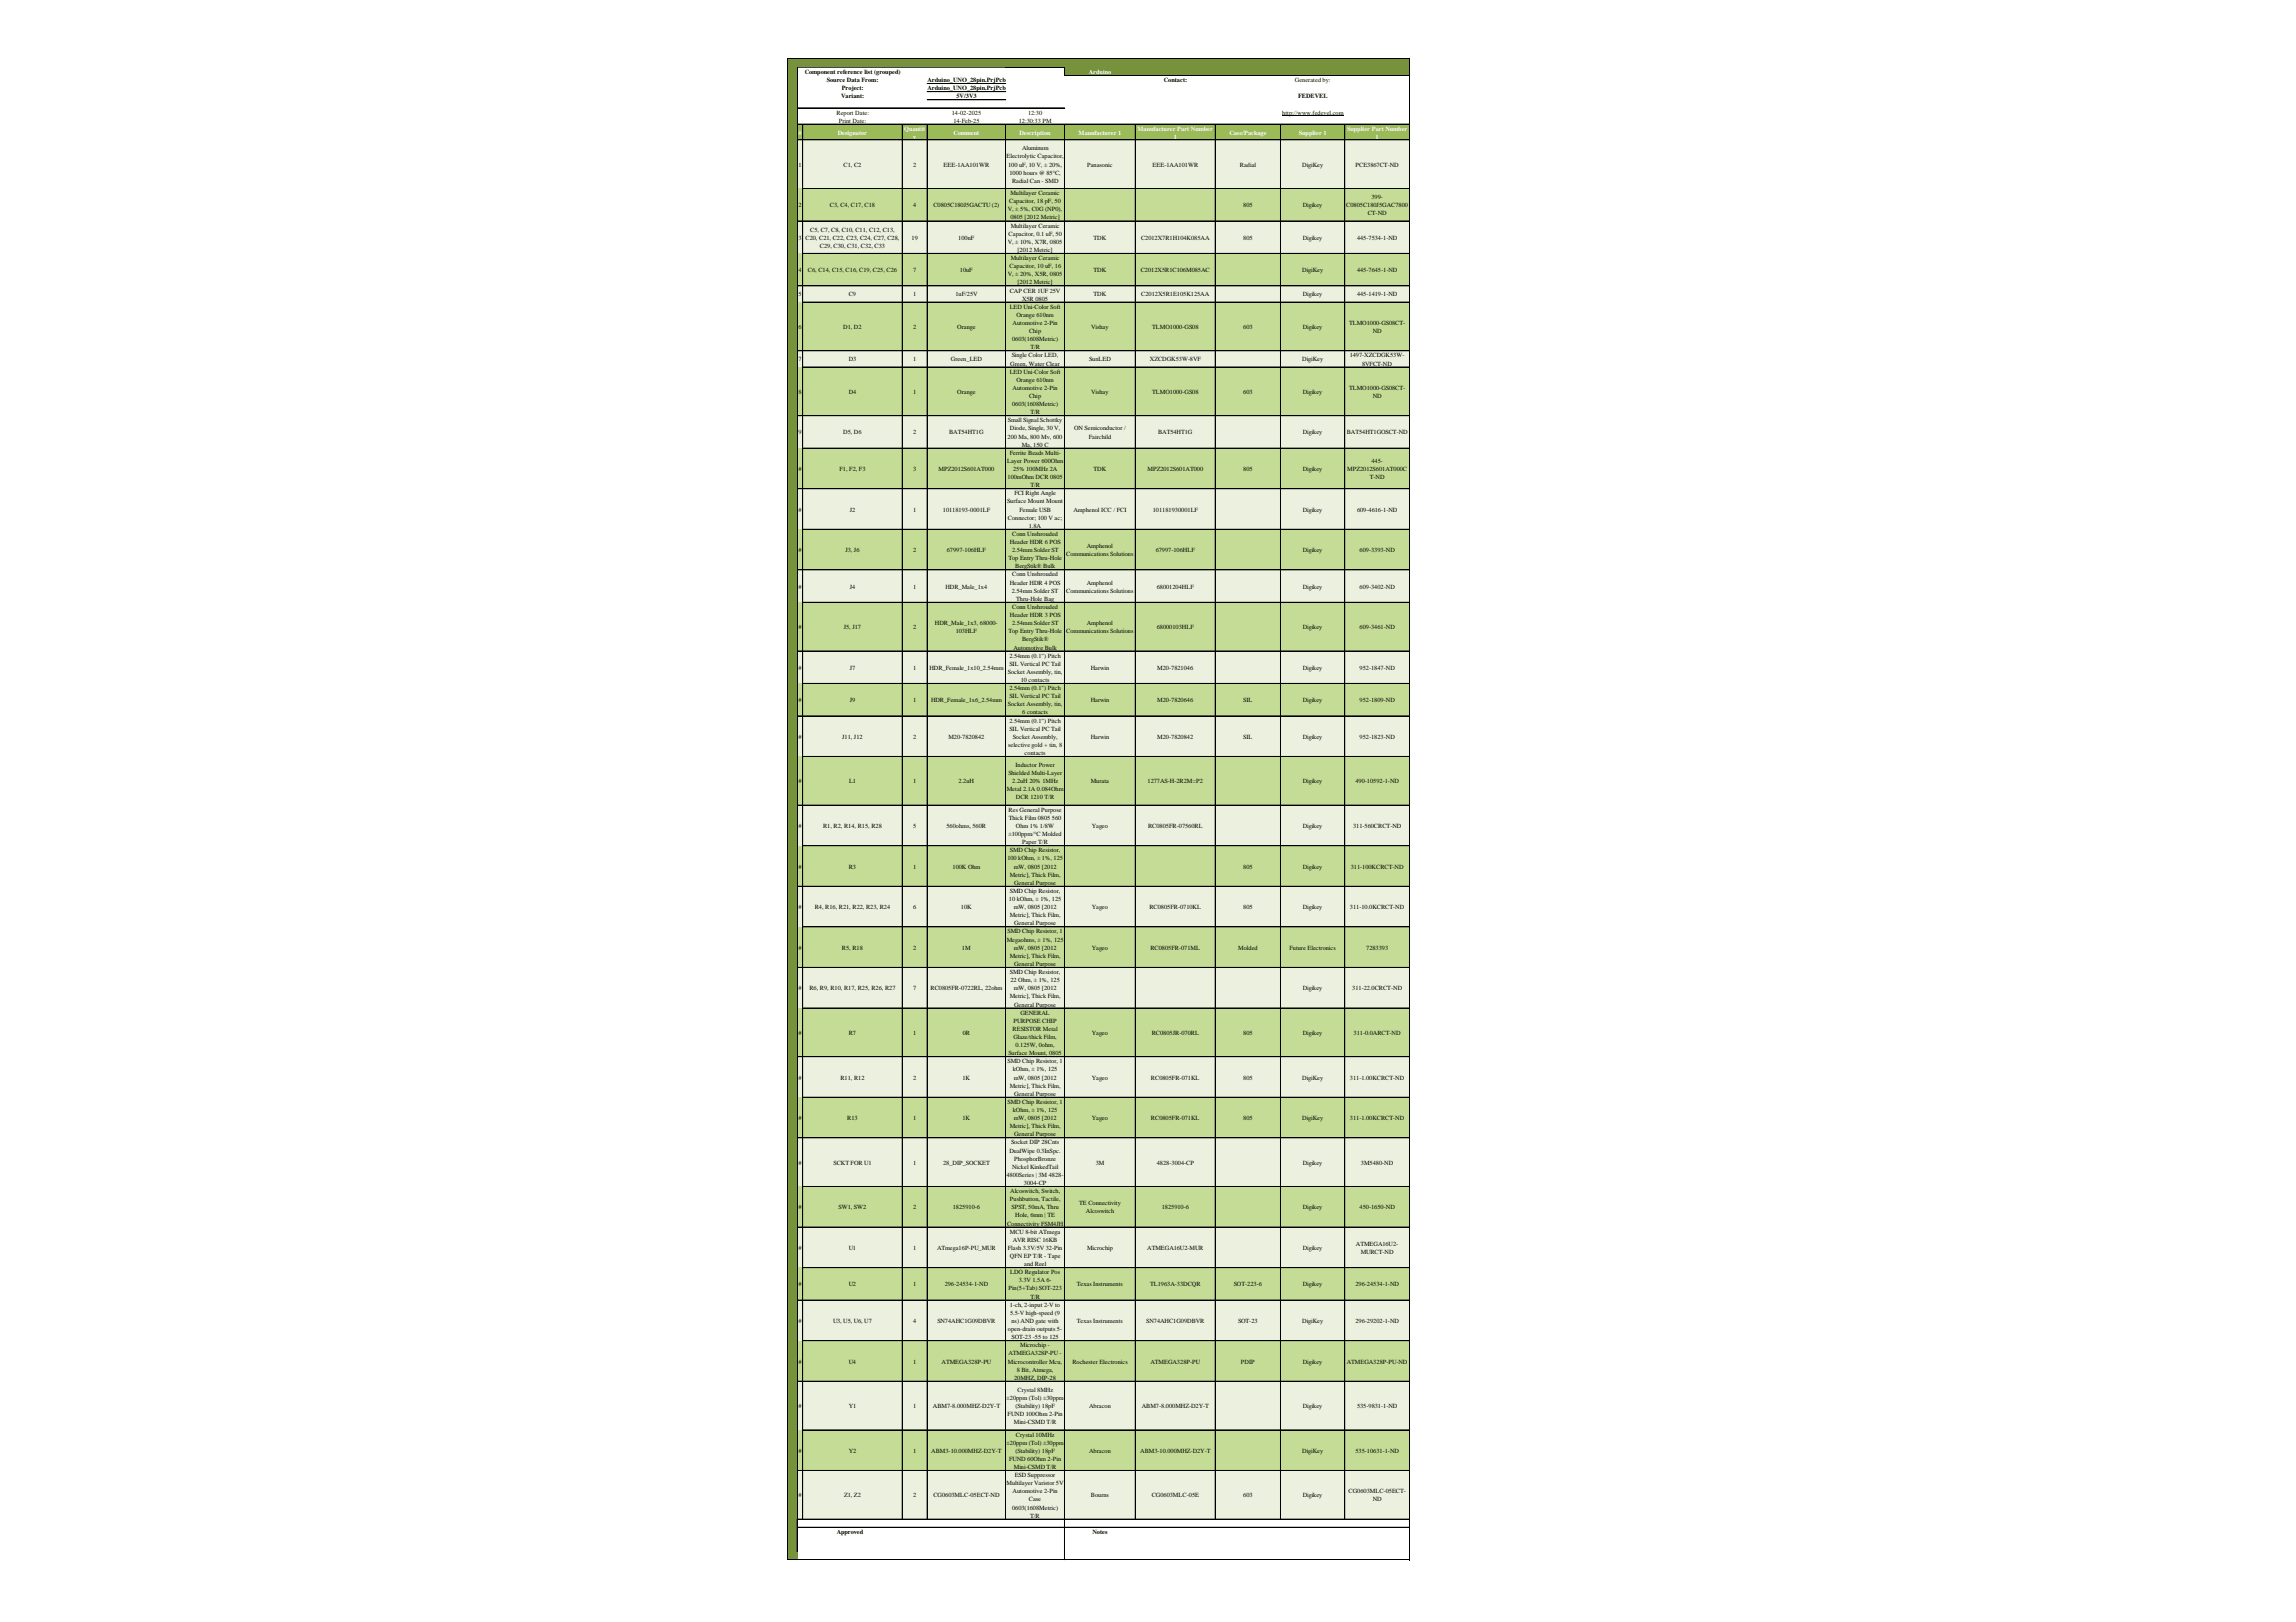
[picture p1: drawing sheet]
<svg xmlns="http://www.w3.org/2000/svg" width="297mm" height="210mm" viewBox="0 0 297 210" stroke-linecap="round" stroke-linejoin="round" font-family="sans-serif">
<defs><g id="words">
<g font-size=".8">
<text x="104.1" y="9.6">Component reference list (grouped)</text>
<text x="107" y="10.6">Source Data From:</text>
<text x="108.9" y="11.7">Project:</text>
<text x="120" y="10.6">Arduino_UNO_28pin.PrjPcb</text>
<text x="120" y="11.7">Arduino_UNO_28pin.PrjPcb</text>
<text x="150.6" y="10.6">Contact:</text>
<text x="167.5" y="10.6">Generated by:</text>
<text x="108.2" y="14.8">Report Date:</text>
<text x="108.5" y="15.9">Print Date:</text>
<text x="108.8" y="12.7">Variant:</text>
<text x="123.1" y="14.8">14-02-2025</text>
<text x="123.3" y="15.9">14-Feb-25</text>
<text x="123.7" y="12.7">5V/3V3</text>
<text x="131.8" y="15.9">12:30:33 PM</text>
<text x="133" y="14.8">12:30</text>
<text x="165.9" y="14.8">http://www.fedevel.com</text>
<text x="167.9" y="12.7">FEDEVEL</text>
<text x="103.3" y="21.6">1</text>
<text x="109.1" y="21.6">C1, C2</text>
<text x="118.1" y="21.6">2</text>
<text x="122.1" y="21.6">EEE-1AA101WR</text>
<text x="130.2" y="20.5">Electrolytic Capacitor,</text>
<text x="130.4" y="21.6">100 uF, 10 V, ± 20%,</text>
<text x="130.6" y="22.6">1000 hours @ 85°C,</text>
<text x="130.9" y="23.7">Radial Can - SMD</text>
<text x="132.2" y="19.5">Aluminum</text>
<text x="140.6" y="21.6">Panasonic</text>
<text x="149.1" y="21.6">EEE-1AA101WR</text>
<text x="160.4" y="21.6">Radial</text>
<text x="168.5" y="21.6">DigiKey</text>
<text x="175.4" y="21.6">PCE3867CT-ND</text>
<text x="103.3" y="26.8">2</text>
<text x="104.8" y="30">C5, C7, C8, C10, C11, C12, C13,</text>
<text x="107.4" y="26.8">C3, C4, C17, C18</text>
<text x="118.1" y="26.8">4</text>
<text x="120.8" y="26.8">C0805C180J5GACTU (2)</text>
<text x="130.4" y="27.4">V, ± 5%, C0G (NP0),</text>
<text x="130.6" y="26.3">Capacitor, 18 pF, 50</text>
<text x="130.7" y="25.3">Multilayer Ceramic</text>
<text x="130.7" y="28.4">0805 [2012 Metric]</text>
<text x="130.8" y="29.5">Multilayer Ceramic</text>
<text x="160.8" y="26.8">805</text>
<text x="168.5" y="26.8">Digikey</text>
<text x="174.2" y="26.8">C0805C180J5GAC7800</text>
<text x="177" y="27.9">CT-ND</text>
<text x="177.4" y="25.8">399-</text>
<text x="103.3" y="31">3</text>
<text x="103.3" y="35.2">4</text>
<text x="104.2" y="31">C20, C21, C22, C23, C24, C27, C28,</text>
<text x="104.5" y="35.2">C6, C14, C15, C16, C19, C25, C26</text>
<text x="106.1" y="32.1">C29, C30, C31, C32, C33</text>
<text x="117.9" y="31">19</text>
<text x="118.1" y="35.2">7</text>
<text x="124" y="31">100nF</text>
<text x="124.2" y="35.2">10uF</text>
<text x="130.4" y="31.6">V, ± 10%, X7R, 0805</text>
<text x="130.4" y="35.8">V, ± 20%, X5R, 0805</text>
<text x="130.5" y="30.5">Capacitor, 0.1 uF, 50</text>
<text x="130.6" y="34.7">Capacitor, 10 uF, 16</text>
<text x="130.8" y="33.7">Multilayer Ceramic</text>
<text x="131.6" y="32.6">[2012 Metric]</text>
<text x="141.5" y="31">TDK</text>
<text x="141.5" y="35.2">TDK</text>
<text x="147.6" y="35.2">C2012X5R1C106M085AC</text>
<text x="147.6" y="31">C2012X7R1H104K085AA</text>
<text x="160.8" y="31">805</text>
<text x="168.5" y="35.2">DigiKey</text>
<text x="168.5" y="31">Digikey</text>
<text x="175.6" y="31">445-7534-1-ND</text>
<text x="175.6" y="35.2">445-7645-1-ND</text>
<text x="103.3" y="38.4">5</text>
<text x="109.8" y="38.4">C9</text>
<text x="118.1" y="38.4">1</text>
<text x="123.6" y="38.4">1uF/25V</text>
<text x="130.6" y="37.9">CAP CER 1UF 25V</text>
<text x="130.6" y="40">LED Uni-Color Soft</text>
<text x="131.5" y="41">Orange 610nm</text>
<text x="131.6" y="36.8">[2012 Metric]</text>
<text x="132.2" y="38.9">X5R 0805</text>
<text x="141.5" y="38.4">TDK</text>
<text x="147.7" y="38.4">C2012X5R1E105K125AA</text>
<text x="168.5" y="38.4">Digikey</text>
<text x="175.6" y="38.4">445-1419-1-ND</text>
<text x="103.3" y="42.6">6</text>
<text x="103.3" y="46.8">7</text>
<text x="109.1" y="42.6">D1, D2</text>
<text x="109.8" y="46.8">D3</text>
<text x="118.1" y="42.6">2</text>
<text x="118.1" y="46.8">1</text>
<text x="123" y="46.8">Green_LED</text>
<text x="123.8" y="42.6">Orange</text>
<text x="130.7" y="47.3">Green, Water Clear</text>
<text x="130.9" y="46.3">Single Color LED,</text>
<text x="130.9" y="44.2">0603(1608Metric)</text>
<text x="131" y="42.1">Automotive 2-Pin</text>
<text x="133.1" y="43.1">Chip</text>
<text x="133.3" y="45.2">T/R</text>
<text x="140.9" y="46.8">SunLED</text>
<text x="141.2" y="42.6">Vishay</text>
<text x="148.8" y="46.8">XZCDGK53W-8VF</text>
<text x="149.1" y="42.6">TLMO1000-GS08</text>
<text x="160.8" y="42.6">603</text>
<text x="168.5" y="46.8">DigiKey</text>
<text x="168.5" y="42.6">Digikey</text>
<text x="174.5" y="42.1">TLMO1000-GS08CT-</text>
<text x="174.6" y="46.3">1497-XZCDGK53W-</text>
<text x="176.2" y="47.3">8VFCT-ND</text>
<text x="177.6" y="43.1">ND</text>
<text x="103.3" y="51">8</text>
<text x="109.8" y="51">D4</text>
<text x="118.1" y="51">1</text>
<text x="123.8" y="51">Orange</text>
<text x="130.6" y="48.4">LED Uni-Color Soft</text>
<text x="130.9" y="52.6">0603(1608Metric)</text>
<text x="131" y="50.5">Automotive 2-Pin</text>
<text x="131.5" y="49.4">Orange 610nm</text>
<text x="133.1" y="51.5">Chip</text>
<text x="133.3" y="53.6">T/R</text>
<text x="141.2" y="51">Vishay</text>
<text x="149.1" y="51">TLMO1000-GS08</text>
<text x="160.8" y="51">603</text>
<text x="168.5" y="51">Digikey</text>
<text x="174.5" y="50.5">TLMO1000-GS08CT-</text>
<text x="177.6" y="51.5">ND</text>
<text x="103.3" y="56.2">9</text>
<text x="109.1" y="56.2">D5, D6</text>
<text x="118.1" y="56.2">2</text>
<text x="122.8" y="56.2">BAT54HT1G</text>
<text x="130.3" y="59.9">Layer Power 600Ohm</text>
<text x="130.4" y="56.8">200 Ma, 800 Mv, 600</text>
<text x="130.4" y="54.7">Small Signal Schottky</text>
<text x="130.6" y="58.9">Ferrite Beads Multi-</text>
<text x="130.7" y="55.7">Diode, Single, 30 V,</text>
<text x="132.2" y="57.8">Ma, 150 C</text>
<text x="139" y="55.7">ON Semiconductor /</text>
<text x="140.9" y="56.8">Fairchild</text>
<text x="149.8" y="56.2">BAT54HT1G</text>
<text x="168.5" y="56.2">Digikey</text>
<text x="174.2" y="56.2">BAT54HT1GOSCT-ND</text>
<text x="177.4" y="59.9">445-</text>
<text x="103.3" y="61">#</text>
<text x="108.6" y="61">F1, F2, F3</text>
<text x="118.1" y="61">3</text>
<text x="121.4" y="61">MPZ2012S601AT000</text>
<text x="130.3" y="65.2">Surface Mount Mount</text>
<text x="130.4" y="62">100mOhm DCR 0805</text>
<text x="131.1" y="61">25% 100MHz 2A</text>
<text x="131.2" y="64.1">FCI Right Angle</text>
<text x="133.3" y="63.1">T/R</text>
<text x="141.5" y="61">TDK</text>
<text x="148.5" y="61">MPZ2012S601AT000</text>
<text x="160.8" y="61">805</text>
<text x="168.5" y="61">Digikey</text>
<text x="174.3" y="61">MPZ2012S601AT000C</text>
<text x="177.2" y="62">T-ND</text>
<text x="103.3" y="66.2">#</text>
<text x="103.3" y="71.5">#</text>
<text x="109.4" y="71.5">J3, J6</text>
<text x="109.9" y="66.2">J2</text>
<text x="118.1" y="66.2">1</text>
<text x="118.1" y="71.5">2</text>
<text x="122" y="66.2">10118193-0001LF</text>
<text x="122.5" y="71.5">67997-106HLF</text>
<text x="130.4" y="67.3">Connector; 100 V ac;</text>
<text x="130.7" y="70.4">Header HDR 6 POS</text>
<text x="130.9" y="71.5">2.54mm Solder ST</text>
<text x="131" y="69.4">Conn Unshrouded</text>
<text x="131.9" y="66.2">Female USB</text>
<text x="133.1" y="68.3">1.8A</text>
<text x="138" y="72">Communications Solutions</text>
<text x="138.9" y="66.2">Amphenol ICC / FCI</text>
<text x="140.6" y="70.9">Amphenol</text>
<text x="149.1" y="66.2">101181930001LF</text>
<text x="149.5" y="71.5">67997-106HLF</text>
<text x="168.5" y="66.2">Digikey</text>
<text x="168.5" y="71.5">Digikey</text>
<text x="175.6" y="66.2">609-4616-1-ND</text>
<text x="175.9" y="71.5">609-3393-ND</text>
<text x="103.3" y="76.2">#</text>
<text x="109.9" y="76.2">J4</text>
<text x="118.1" y="76.2">1</text>
<text x="122.3" y="76.2">HDR_Male_1x4</text>
<text x="130.5" y="72.5">Top Entry Thru-Hole</text>
<text x="130.6" y="75.7">Header HDR 4 POS</text>
<text x="130.9" y="76.7">2.54mm Solder ST</text>
<text x="131" y="74.6">Conn Unshrouded</text>
<text x="131.3" y="73.6">BergStik® Bulk</text>
<text x="131.5" y="77.8">Thru-Hole Bag</text>
<text x="138" y="76.7">Communications Solutions</text>
<text x="140.6" y="75.7">Amphenol</text>
<text x="149.7" y="76.2">68001204HLF</text>
<text x="168.5" y="76.2">Digikey</text>
<text x="175.9" y="76.2">609-3402-ND</text>
<text x="103.3" y="81.4">#</text>
<text x="109.2" y="81.4">J5, J17</text>
<text x="118.1" y="81.4">2</text>
<text x="121" y="80.9">HDR_Male_1x3, 68000-</text>
<text x="123.6" y="82">103HLF</text>
<text x="130.5" y="82">Top Entry Thru-Hole</text>
<text x="130.7" y="79.9">Header HDR 3 POS</text>
<text x="130.9" y="80.9">2.54mm Solder ST</text>
<text x="131" y="78.8">Conn Unshrouded</text>
<text x="132.2" y="83">BergStik®</text>
<text x="138" y="82">Communications Solutions</text>
<text x="140.6" y="80.9">Amphenol</text>
<text x="149.7" y="81.4">68000103HLF</text>
<text x="168.5" y="81.4">Digikey</text>
<text x="175.9" y="81.4">609-3461-ND</text>
<text x="103.3" y="86.7">#</text>
<text x="109.9" y="86.7">J7</text>
<text x="118.1" y="86.7">1</text>
<text x="120.2" y="86.7">HDR_Female_1x10_2.54mm</text>
<text x="130.4" y="87.2">Socket Assembly, tin,</text>
<text x="130.6" y="85.1">2.54mm (0.1&quot;) Pitch</text>
<text x="130.6" y="86.2">SIL Vertical PC Tail</text>
<text x="130.6" y="89.3">2.54mm (0.1&quot;) Pitch</text>
<text x="131.1" y="84.1">Automotive Bulk</text>
<text x="132.1" y="88.3">10 contacts</text>
<text x="141.1" y="86.7">Harwin</text>
<text x="149.7" y="86.7">M20-7821046</text>
<text x="168.5" y="86.7">Digikey</text>
<text x="175.9" y="86.7">952-1847-ND</text>
<text x="103.3" y="90.9">#</text>
<text x="103.3" y="95.6">#</text>
<text x="109" y="95.6">J11, J12</text>
<text x="109.9" y="90.9">J9</text>
<text x="118.1" y="90.9">1</text>
<text x="118.1" y="95.6">2</text>
<text x="120.5" y="90.9">HDR_Female_1x6_2.54mm</text>
<text x="122.7" y="95.6">M20-7820842</text>
<text x="130.4" y="91.4">Socket Assembly, tin,</text>
<text x="130.6" y="90.4">SIL Vertical PC Tail</text>
<text x="130.6" y="93.5">2.54mm (0.1&quot;) Pitch</text>
<text x="130.6" y="94.6">SIL Vertical PC Tail</text>
<text x="131" y="95.6">Socket Assembly,</text>
<text x="132.3" y="92.5">6 contacts</text>
<text x="141.1" y="90.9">Harwin</text>
<text x="141.1" y="95.6">Harwin</text>
<text x="149.7" y="90.9">M20-7820646</text>
<text x="149.7" y="95.6">M20-7820842</text>
<text x="160.8" y="90.9">SIL</text>
<text x="160.8" y="95.6">SIL</text>
<text x="168.5" y="90.9">Digikey</text>
<text x="168.5" y="95.6">Digikey</text>
<text x="175.9" y="90.9">952-1809-ND</text>
<text x="175.9" y="95.6">952-1823-ND</text>
<text x="103.3" y="101.4">#</text>
<text x="109.8" y="101.4">L1</text>
<text x="118.1" y="101.4">1</text>
<text x="124" y="101.4">2.2uH</text>
<text x="130.4" y="96.7">selective gold + tin, 8</text>
<text x="130.5" y="100.3">Shielded Multi-Layer</text>
<text x="131" y="101.4">2.2uH 20% 1MHz</text>
<text x="131.4" y="99.3">Inductor Power</text>
<text x="132.6" y="97.7">contacts</text>
<text x="141.1" y="101.4">Murata</text>
<text x="148.5" y="101.4">1277AS-H-2R2M=P2</text>
<text x="168.5" y="101.4">Digikey</text>
<text x="175.4" y="101.4">490-10592-1-ND</text>
<text x="103.3" y="107.2">#</text>
<text x="106.5" y="107.2">R1, R2, R14, R15, R28</text>
<text x="118.1" y="107.2">5</text>
<text x="122.5" y="107.2">560ohms, 560R</text>
<text x="130.3" y="102.4">Metal 2.1A 0.084Ohm</text>
<text x="130.5" y="105.1">Res General Purpose</text>
<text x="130.5" y="106.1">Thick Film 0805 560</text>
<text x="131.4" y="103.5">DCR 1210 T/R</text>
<text x="131.4" y="107.2">Ohm 1% 1/8W</text>
<text x="141.2" y="107.2">Yageo</text>
<text x="148.5" y="107.2">RC0805FR-07560RL</text>
<text x="168.5" y="107.2">Digikey</text>
<text x="175.1" y="107.2">311-560CRCT-ND</text>
<text x="103.3" y="112.4">#</text>
<text x="109.8" y="112.4">R3</text>
<text x="118.1" y="112.4">1</text>
<text x="123.2" y="112.4">100K Ohm</text>
<text x="130.3" y="111.4">100 kOhm, ± 1%, 125</text>
<text x="130.5" y="108.2">±100ppm/°C Molded</text>
<text x="130.6" y="113.5">Metric], Thick Film,</text>
<text x="130.7" y="110.3">SMD Chip Resistor,</text>
<text x="131.2" y="112.4">mW, 0805 [2012</text>
<text x="132.2" y="109.3">Paper T/R</text>
<text x="160.8" y="112.4">805</text>
<text x="168.5" y="112.4">Digikey</text>
<text x="174.7" y="112.4">311-100KCRCT-ND</text>
<text x="103.3" y="117.7">#</text>
<text x="105.4" y="117.7">R4, R16, R21, R22, R23, R24</text>
<text x="118.1" y="117.7">6</text>
<text x="124.3" y="117.7">10K</text>
<text x="130.5" y="116.6">10 kOhm, ± 1%, 125</text>
<text x="130.6" y="118.7">Metric], Thick Film,</text>
<text x="130.7" y="115.6">SMD Chip Resistor,</text>
<text x="131.2" y="117.7">mW, 0805 [2012</text>
<text x="131.2" y="114.5">General Purpose</text>
<text x="131.2" y="119.8">General Purpose</text>
<text x="141.2" y="117.7">Yageo</text>
<text x="148.7" y="117.7">RC0805FR-0710KL</text>
<text x="160.8" y="117.7">805</text>
<text x="168.5" y="117.7">Digikey</text>
<text x="174.6" y="117.7">311-10.0KCRCT-ND</text>
<text x="103.3" y="122.9">#</text>
<text x="108.9" y="122.9">R5, R18</text>
<text x="118.1" y="122.9">2</text>
<text x="124.5" y="122.9">1M</text>
<text x="130.3" y="121.9">Megaohms, ± 1%, 125</text>
<text x="130.4" y="120.8">SMD Chip Resistor, 1</text>
<text x="130.6" y="124">Metric], Thick Film,</text>
<text x="131.2" y="122.9">mW, 0805 [2012</text>
<text x="131.2" y="125">General Purpose</text>
<text x="141.2" y="122.9">Yageo</text>
<text x="148.8" y="122.9">RC0805FR-071ML</text>
<text x="160.2" y="122.9">Molded</text>
<text x="166.8" y="122.9">Future Electronics</text>
<text x="176.7" y="122.9">7283393</text>
<text x="103.3" y="128.2">#</text>
<text x="104.7" y="128.2">R6, R9, R10, R17, R25, R26, R27</text>
<text x="118.1" y="128.2">7</text>
<text x="120.4" y="128.2">RC0805FR-0722RL, 22ohm</text>
<text x="130.6" y="129.2">Metric], Thick Film,</text>
<text x="130.7" y="126.1">SMD Chip Resistor,</text>
<text x="130.7" y="127.1">22 Ohm, ± 1%, 125</text>
<text x="131.2" y="128.2">mW, 0805 [2012</text>
<text x="131.2" y="130.3">General Purpose</text>
<text x="132" y="131.3">GENERAL</text>
<text x="168.5" y="128.2">Digikey</text>
<text x="175" y="128.2">311-22.0CRCT-ND</text>
<text x="103.3" y="133.9">#</text>
<text x="109.8" y="133.9">R7</text>
<text x="118.1" y="133.9">1</text>
<text x="124.6" y="133.9">0R</text>
<text x="130.4" y="137.6">SMD Chip Resistor, 1</text>
<text x="130.5" y="136.6">Surface Mount, 0805</text>
<text x="131" y="133.4">RESISTOR Metal</text>
<text x="131.1" y="132.4">PURPOSE CHIP</text>
<text x="131.1" y="134.5">Glaze/thick Film,</text>
<text x="131.4" y="135.5">0.125W, 0ohm,</text>
<text x="141.2" y="133.9">Yageo</text>
<text x="149" y="133.9">RC0805JR-070RL</text>
<text x="160.8" y="133.9">805</text>
<text x="168.5" y="133.9">Digikey</text>
<text x="175.1" y="133.9">311-0.0ARCT-ND</text>
<text x="103.3" y="139.7">#</text>
<text x="108.7" y="139.7">R11, R12</text>
<text x="118.1" y="139.7">2</text>
<text x="124.5" y="139.7">1K</text>
<text x="130.4" y="142.9">SMD Chip Resistor, 1</text>
<text x="130.6" y="140.8">Metric], Thick Film,</text>
<text x="131" y="138.7">kOhm, ± 1%, 125</text>
<text x="131" y="143.9">kOhm, ± 1%, 125</text>
<text x="131.2" y="139.7">mW, 0805 [2012</text>
<text x="131.2" y="141.8">General Purpose</text>
<text x="141.2" y="139.7">Yageo</text>
<text x="148.9" y="139.7">RC0805FR-071KL</text>
<text x="160.8" y="139.7">805</text>
<text x="168.5" y="139.7">DigiKey</text>
<text x="174.6" y="139.7">311-1.00KCRCT-ND</text>
<text x="103.3" y="145">#</text>
<text x="109.6" y="145">R13</text>
<text x="118.1" y="145">1</text>
<text x="124.5" y="145">1K</text>
<text x="130.6" y="149.2">DualWipe 0.3InSpc.</text>
<text x="130.6" y="146">Metric], Thick Film,</text>
<text x="130.8" y="148.1">Socket DIP 28Cnts</text>
<text x="131.2" y="145">mW, 0805 [2012</text>
<text x="131.2" y="147.1">General Purpose</text>
<text x="141.2" y="145">Yageo</text>
<text x="148.9" y="145">RC0805FR-071KL</text>
<text x="160.8" y="145">805</text>
<text x="168.5" y="145">DigiKey</text>
<text x="174.6" y="145">311-1.00KCRCT-ND</text>
<text x="103.3" y="150.7">#</text>
<text x="107.8" y="150.7">SCKT FOR U1</text>
<text x="118.1" y="150.7">1</text>
<text x="122" y="150.7">28_DIP_SOCKET</text>
<text x="130.2" y="152.3">4800Series | 3M 4828-</text>
<text x="130.7" y="155.5">Pushbutton, Tactile,</text>
<text x="130.7" y="154.4">Alcoswitch, Switch,</text>
<text x="130.9" y="151.3">Nickel KinkedTail</text>
<text x="131.2" y="150.2">PhosphorBronze</text>
<text x="132.5" y="153.4">3004-CP</text>
<text x="139.6" y="156">TE Connectivity</text>
<text x="141.8" y="150.7">3M</text>
<text x="149.7" y="150.7">4828-3004-CP</text>
<text x="168.5" y="150.7">Digikey</text>
<text x="176.1" y="150.7">3M5480-ND</text>
<text x="103.3" y="156.5">#</text>
<text x="103.3" y="161.8">#</text>
<text x="108.5" y="156.5">SW1, SW2</text>
<text x="109.8" y="161.8">U1</text>
<text x="118.1" y="156.5">2</text>
<text x="118.1" y="161.8">1</text>
<text x="121.2" y="161.8">ATmega16P-PU_MUR</text>
<text x="123.3" y="156.5">1825910-6</text>
<text x="130.3" y="158.6">Connectivity FSM4JH</text>
<text x="130.4" y="161.8">Flash 3.3V/5V 32-Pin</text>
<text x="130.7" y="159.7">MCU 8-bit ATmega</text>
<text x="130.9" y="156.5">SPST, 50mA, Thru</text>
<text x="131" y="160.7">AVR RISC 16KB</text>
<text x="131.3" y="157.6">Hole, 6mm | TE</text>
<text x="140.5" y="157">Alcoswitch</text>
<text x="140.6" y="161.8">Microchip</text>
<text x="148.4" y="161.8">ATMEGA16U2-MUR</text>
<text x="150.3" y="156.5">1825910-6</text>
<text x="168.5" y="156.5">Digikey</text>
<text x="168.5" y="161.8">Digikey</text>
<text x="175.4" y="161.2">ATMEGA16U2-</text>
<text x="175.9" y="156.5">450-1650-ND</text>
<text x="103.3" y="166.5">#</text>
<text x="109.8" y="166.5">U2</text>
<text x="118.1" y="166.5">1</text>
<text x="122.2" y="166.5">296-24534-1-ND</text>
<text x="130.5" y="167">Pin(5+Tab) SOT-223</text>
<text x="130.7" y="162.8">QFN EP T/R - Tape</text>
<text x="130.7" y="164.9">LDO Regulator Pos</text>
<text x="131.8" y="166">3.3V 1.5A 6-</text>
<text x="132.5" y="163.9">and Reel</text>
<text x="139.3" y="166.5">Texas Instruments</text>
<text x="148.8" y="166.5">TL1963A-33DCQR</text>
<text x="159.6" y="166.5">SOT-223-6</text>
<text x="168.5" y="166.5">Digikey</text>
<text x="175.4" y="166.5">296-24534-1-ND</text>
<text x="176" y="162.3">MURCT-ND</text>
<text x="103.3" y="171.2">#</text>
<text x="107.8" y="171.2">U3, U5, U6, U7</text>
<text x="118.1" y="171.2">4</text>
<text x="121.3" y="171.2">SN74AHC1G09DBVR</text>
<text x="130.4" y="172.3">open-drain outputs 5-</text>
<text x="130.7" y="169.1">1-ch, 2-input 2-V to</text>
<text x="130.7" y="170.2">5.5-V high-speed (9</text>
<text x="130.9" y="171.2">ns) AND gate with</text>
<text x="130.9" y="173.3">SOT-23 -55 to 125</text>
<text x="133.3" y="168.1">T/R</text>
<text x="139.3" y="171.2">Texas Instruments</text>
<text x="148.3" y="171.2">SN74AHC1G09DBVR</text>
<text x="160.2" y="171.2">SOT-23</text>
<text x="168.5" y="171.2">DigiKey</text>
<text x="175.4" y="171.2">296-29202-1-ND</text>
<text x="103.3" y="176.5">#</text>
<text x="109.8" y="176.5">U4</text>
<text x="118.1" y="176.5">1</text>
<text x="121.8" y="176.5">ATMEGA328P-PU</text>
<text x="130.4" y="176.5">Microcontroller Mcu,</text>
<text x="130.5" y="175.4">ATMEGA328P-PU -</text>
<text x="131.2" y="178.6">20MHZ, DIP-28</text>
<text x="131.5" y="177.5">8 Bit, Atmega,</text>
<text x="132" y="174.4">Microchip -</text>
<text x="138.7" y="176.5">Rochester Electronics</text>
<text x="148.8" y="176.5">ATMEGA328P-PU</text>
<text x="160.5" y="176.5">PDIP</text>
<text x="168.5" y="176.5">Digikey</text>
<text x="174.2" y="176.5">ATMEGA328P-PU-ND</text>
<text x="103.3" y="182.2">#</text>
<text x="109.8" y="182.2">Y1</text>
<text x="118.1" y="182.2">1</text>
<text x="120.7" y="182.2">ABM7-8.000MHZ-D2Y-T</text>
<text x="130.2" y="181.2">±20ppm (Tol) ±30ppm</text>
<text x="130.4" y="183.3">FUND 100Ohm 2-Pin</text>
<text x="131.2" y="184.3">Mini-CSMD T/R</text>
<text x="131.4" y="182.2">(Stability) 18pF</text>
<text x="131.4" y="185.9">Crystal 10MHz</text>
<text x="131.6" y="180.1">Crystal 8MHz</text>
<text x="140.9" y="182.2">Abracon</text>
<text x="147.7" y="182.2">ABM7-8.000MHZ-D2Y-T</text>
<text x="168.5" y="182.2">Digikey</text>
<text x="175.6" y="182.2">535-9831-1-ND</text>
<text x="103.3" y="188">#</text>
<text x="109.8" y="188">Y2</text>
<text x="118.1" y="188">1</text>
<text x="120.5" y="188">ABM3-10.000MHZ-D2Y-T</text>
<text x="130.2" y="187">±20ppm (Tol) ±30ppm</text>
<text x="130.6" y="189.1">FUND 60Ohm 2-Pin</text>
<text x="131.2" y="190.1">Mini-CSMD T/R</text>
<text x="131.3" y="191.2">ESD Suppressor</text>
<text x="131.4" y="188">(Stability) 18pF</text>
<text x="140.9" y="188">Abracon</text>
<text x="147.5" y="188">ABM3-10.000MHZ-D2Y-T</text>
<text x="168.5" y="188">DigiKey</text>
<text x="175.4" y="188">535-10631-1-ND</text>
<text x="103.3" y="193.8">#</text>
<text x="109.2" y="193.8">Z1, Z2</text>
<text x="118.1" y="193.8">2</text>
<text x="120.8" y="193.8">CG0603MLC-05ECT-ND</text>
<text x="130.2" y="192.2">Multilayer Varistor 5V</text>
<text x="130.9" y="195.4">0603(1608Metric)</text>
<text x="131" y="193.3">Automotive 2-Pin</text>
<text x="133.1" y="194.3">Case</text>
<text x="133.3" y="196.4">T/R</text>
<text x="141.1" y="193.8">Bourns</text>
<text x="149" y="193.8">CG0603MLC-05E</text>
<text x="160.8" y="193.8">603</text>
<text x="168.5" y="193.8">Digikey</text>
<text x="174.5" y="193.3">CG0603MLC-05ECT-</text>
<text x="177.6" y="194.3">ND</text>
<text x="108.2" y="198.5">Approved</text>
<text x="141.3" y="198.5">Notes</text>
</g>
<g font-size=".8" fill="#fff">
<text x="140.9" y="9.6">Arduino</text>
<text x="103.3" y="17.4">#</text>
<text x="108.4" y="17.4">Designator</text>
<text x="117" y="16.9">Quantit</text>
<text x="118.1" y="17.9">y</text>
<text x="123.3" y="17.4">Comment</text>
<text x="131.9" y="17.4">Description</text>
<text x="139.5" y="17.4">Manufacturer 1</text>
<text x="147.2" y="16.9">Manufacturer Part Number</text>
<text x="151.9" y="17.9">1</text>
<text x="159" y="17.4">Case/Package</text>
<text x="168" y="17.4">Supplier 1</text>
<text x="174.3" y="16.9">Supplier Part Number</text>
<text x="178" y="17.9">1</text>
</g>
</g></defs>
<path d="M101.9 7.6h80.5v1.1h-80.5z" fill="#76933c"/>
<path d="M182.3 7.6h12.4v1.1h-12.4z" fill="#fff"/>
<path d="M101.9 8.7h1.3v1.1h-1.3z" fill="#76933c"/>
<g fill="#fff">
<path d="M103.1 8.7h13.7v1.1h-13.7z"/>
<path d="M130.1 8.7h7.6v1.1h-7.6z"/>
</g>
<path d="M137.7 8.7h44.7v1.1h-44.7z" fill="#76933c"/>
<path d="M182.3 8.7h12.4v1.1h-12.4z" fill="#fff"/>
<path d="M101.9 9.8h1.3v1h-1.3z" fill="#76933c"/>
<g fill="#fff">
<path d="M103.1 9.8h27v1h-27z"/>
<path d="M146.9 9.8h10.3v1h-10.3z"/>
<path d="M165.7 9.8h8.3v1h-8.3z"/>
<path d="M182.3 9.8h12.4v1h-12.4z"/>
</g>
<path d="M101.9 10.8h1.3v1.1h-1.3z" fill="#76933c"/>
<g fill="#fff">
<path d="M103.1 10.8h27v1.1h-27z"/>
<path d="M182.3 10.8h12.4v1.1h-12.4z"/>
</g>
<path d="M101.9 11.9h1.3v1h-1.3z" fill="#76933c"/>
<g fill="#fff">
<path d="M103.1 11.9h27v1h-27z"/>
<path d="M165.7 11.9h8.3v1h-8.3z"/>
<path d="M182.3 11.9h12.4v1h-12.4z"/>
</g>
<path d="M101.9 12.9h1.3v1.1h-1.3z" fill="#76933c"/>
<g fill="#fff">
<path d="M103.1 12.9h43.8v1.1h-43.8z"/>
<path d="M165.7 12.9h8.3v1.1h-8.3z"/>
<path d="M182.3 12.9h12.4v1.1h-12.4z"/>
</g>
<path d="M101.9 14h1.3v1h-1.3z" fill="#76933c"/>
<g fill="#fff">
<path d="M103.1 14h13.7v1h-13.7z"/>
<path d="M119.9 14h27v1h-27z"/>
<path d="M165.7 14h8.3v1h-8.3z"/>
<path d="M182.3 14h12.4v1h-12.4z"/>
</g>
<path d="M101.9 15h1.3v1.1h-1.3z" fill="#76933c"/>
<g fill="#fff">
<path d="M103.1 15h13.7v1.1h-13.7z"/>
<path d="M119.9 15h45.8v1.1h-45.8z"/>
<path d="M182.3 15h12.4v1.1h-12.4z"/>
</g>
<path d="M101.9 16.1h1.3v2h-1.3z" fill="#76933c"/>
<path d="M103.1 16.1h79.3v2h-79.3z" fill="#9bbb59"/>
<path d="M182.3 16.1h12.4v2h-12.4z" fill="#fff"/>
<path d="M101.9 18.1h1.3v6.3h-1.3z" fill="#76933c"/>
<path d="M103.1 18.1h79.3v6.3h-79.3z" fill="#ebf1de"/>
<path d="M185.4 18.1h9.3v6.3h-9.3z" fill="#fff"/>
<path d="M101.9 24.4h1.3v4.2h-1.3z" fill="#76933c"/>
<path d="M103.1 24.4h79.3v4.2h-79.3z" fill="#c4dc96"/>
<path d="M182.3 24.4h12.4v4.2h-12.4z" fill="#fff"/>
<path d="M101.9 28.6h1.3v4.2h-1.3z" fill="#76933c"/>
<path d="M103.1 28.6h79.3v4.2h-79.3z" fill="#ebf1de"/>
<path d="M185.4 28.6h9.3v4.2h-9.3z" fill="#fff"/>
<path d="M101.9 32.8h1.3v4.2h-1.3z" fill="#76933c"/>
<path d="M103.1 32.8h79.3v4.2h-79.3z" fill="#c4dc96"/>
<path d="M182.3 32.8h12.4v4.2h-12.4z" fill="#fff"/>
<path d="M101.9 37h1.3v2.1h-1.3z" fill="#76933c"/>
<path d="M103.1 37h79.3v2.1h-79.3z" fill="#ebf1de"/>
<path d="M185.4 37h9.3v2.1h-9.3z" fill="#fff"/>
<path d="M101.9 39.1h1.3v6.3h-1.3z" fill="#76933c"/>
<path d="M103.1 39.1h79.3v6.3h-79.3z" fill="#c4dc96"/>
<path d="M182.3 39.1h12.4v6.3h-12.4z" fill="#fff"/>
<path d="M101.9 45.4h1.3v2.1h-1.3z" fill="#76933c"/>
<path d="M103.1 45.4h79.3v2.1h-79.3z" fill="#ebf1de"/>
<path d="M185.4 45.4h9.3v2.1h-9.3z" fill="#fff"/>
<path d="M101.9 47.5h1.3v6.3h-1.3z" fill="#76933c"/>
<path d="M103.1 47.5h79.3v6.3h-79.3z" fill="#c4dc96"/>
<path d="M182.3 47.5h12.4v6.3h-12.4z" fill="#fff"/>
<path d="M101.9 53.8h1.3v4.2h-1.3z" fill="#76933c"/>
<path d="M103.1 53.8h79.3v4.2h-79.3z" fill="#ebf1de"/>
<path d="M185.4 53.8h9.3v4.2h-9.3z" fill="#fff"/>
<path d="M101.9 58h1.3v5.3h-1.3z" fill="#76933c"/>
<path d="M103.1 58h79.3v5.3h-79.3z" fill="#c4dc96"/>
<path d="M182.3 58h12.4v5.3h-12.4z" fill="#fff"/>
<path d="M101.9 63.2h1.3v5.3h-1.3z" fill="#76933c"/>
<path d="M103.1 63.2h79.3v5.3h-79.3z" fill="#ebf1de"/>
<path d="M185.4 63.2h9.3v5.3h-9.3z" fill="#fff"/>
<path d="M101.9 68.5h1.3v5.3h-1.3z" fill="#76933c"/>
<path d="M103.1 68.5h79.3v5.3h-79.3z" fill="#c4dc96"/>
<path d="M182.3 68.5h12.4v5.3h-12.4z" fill="#fff"/>
<path d="M101.9 73.7h1.3v4.3h-1.3z" fill="#76933c"/>
<path d="M103.1 73.7h79.3v4.3h-79.3z" fill="#ebf1de"/>
<path d="M185.4 73.7h9.3v4.3h-9.3z" fill="#fff"/>
<path d="M101.9 77.9h1.3v6.4h-1.3z" fill="#76933c"/>
<path d="M103.1 77.9h79.3v6.4h-79.3z" fill="#c4dc96"/>
<path d="M182.3 77.9h12.4v6.4h-12.4z" fill="#fff"/>
<path d="M101.9 84.2h1.3v4.3h-1.3z" fill="#76933c"/>
<path d="M103.1 84.2h79.3v4.3h-79.3z" fill="#ebf1de"/>
<path d="M185.4 84.2h9.3v4.3h-9.3z" fill="#fff"/>
<path d="M101.9 88.4h1.3v4.3h-1.3z" fill="#76933c"/>
<path d="M103.1 88.4h79.3v4.3h-79.3z" fill="#c4dc96"/>
<path d="M182.3 88.4h12.4v4.3h-12.4z" fill="#fff"/>
<path d="M101.9 92.6h1.3v5.3h-1.3z" fill="#76933c"/>
<path d="M103.1 92.6h79.3v5.3h-79.3z" fill="#ebf1de"/>
<path d="M185.4 92.6h9.3v5.3h-9.3z" fill="#fff"/>
<path d="M101.9 97.9h1.3v6.3h-1.3z" fill="#76933c"/>
<path d="M103.1 97.9h79.3v6.3h-79.3z" fill="#c4dc96"/>
<path d="M182.3 97.9h12.4v6.3h-12.4z" fill="#fff"/>
<path d="M101.9 104.2h1.3v5.3h-1.3z" fill="#76933c"/>
<path d="M103.1 104.2h79.3v5.3h-79.3z" fill="#ebf1de"/>
<path d="M185.4 104.2h9.3v5.3h-9.3z" fill="#fff"/>
<path d="M101.9 109.4h1.3v5.3h-1.3z" fill="#76933c"/>
<path d="M103.1 109.4h79.3v5.3h-79.3z" fill="#c4dc96"/>
<path d="M182.3 109.4h12.4v5.3h-12.4z" fill="#fff"/>
<path d="M101.9 114.7h1.3v5.3h-1.3z" fill="#76933c"/>
<path d="M103.1 114.7h79.3v5.3h-79.3z" fill="#ebf1de"/>
<path d="M185.4 114.7h9.3v5.3h-9.3z" fill="#fff"/>
<path d="M101.9 119.9h1.3v5.3h-1.3z" fill="#76933c"/>
<path d="M103.1 119.9h79.3v5.3h-79.3z" fill="#c4dc96"/>
<path d="M182.3 119.9h12.4v5.3h-12.4z" fill="#fff"/>
<path d="M101.9 125.2h1.3v5.3h-1.3z" fill="#76933c"/>
<path d="M103.1 125.2h79.3v5.3h-79.3z" fill="#ebf1de"/>
<path d="M185.4 125.2h9.3v5.3h-9.3z" fill="#fff"/>
<path d="M101.9 130.4h1.3v6.4h-1.3z" fill="#76933c"/>
<path d="M103.1 130.4h79.3v6.4h-79.3z" fill="#c4dc96"/>
<path d="M182.3 130.4h12.4v6.4h-12.4z" fill="#fff"/>
<path d="M101.9 136.7h1.3v5.3h-1.3z" fill="#76933c"/>
<path d="M103.1 136.7h79.3v5.3h-79.3z" fill="#ebf1de"/>
<path d="M185.4 136.7h9.3v5.3h-9.3z" fill="#fff"/>
<path d="M101.9 142h1.3v5.3h-1.3z" fill="#76933c"/>
<path d="M103.1 142h79.3v5.3h-79.3z" fill="#c4dc96"/>
<path d="M182.3 142h12.4v5.3h-12.4z" fill="#fff"/>
<path d="M101.9 147.2h1.3v6.4h-1.3z" fill="#76933c"/>
<path d="M103.1 147.2h79.3v6.4h-79.3z" fill="#ebf1de"/>
<path d="M185.4 147.2h9.3v6.4h-9.3z" fill="#fff"/>
<path d="M101.9 153.5h1.3v5.3h-1.3z" fill="#76933c"/>
<path d="M103.1 153.5h79.3v5.3h-79.3z" fill="#c4dc96"/>
<path d="M182.3 153.5h12.4v5.3h-12.4z" fill="#fff"/>
<path d="M101.9 158.8h1.3v5.3h-1.3z" fill="#76933c"/>
<path d="M103.1 158.8h79.3v5.3h-79.3z" fill="#ebf1de"/>
<path d="M185.4 158.8h9.3v5.3h-9.3z" fill="#fff"/>
<path d="M101.9 164h1.3v4.3h-1.3z" fill="#76933c"/>
<path d="M103.1 164h79.3v4.3h-79.3z" fill="#c4dc96"/>
<path d="M182.3 164h12.4v4.3h-12.4z" fill="#fff"/>
<path d="M101.9 168.2h1.3v5.3h-1.3z" fill="#76933c"/>
<path d="M103.1 168.2h79.3v5.3h-79.3z" fill="#ebf1de"/>
<path d="M185.4 168.2h9.3v5.3h-9.3z" fill="#fff"/>
<path d="M101.9 173.5h1.3v5.3h-1.3z" fill="#76933c"/>
<path d="M103.1 173.5h79.3v5.3h-79.3z" fill="#c4dc96"/>
<path d="M182.3 173.5h12.4v5.3h-12.4z" fill="#fff"/>
<path d="M101.9 178.7h1.3v6.4h-1.3z" fill="#76933c"/>
<path d="M103.1 178.7h79.3v6.4h-79.3z" fill="#ebf1de"/>
<path d="M185.4 178.7h9.3v6.4h-9.3z" fill="#fff"/>
<path d="M101.9 185h1.3v5.3h-1.3z" fill="#76933c"/>
<path d="M103.1 185h79.3v5.3h-79.3z" fill="#c4dc96"/>
<path d="M182.3 185h12.4v5.3h-12.4z" fill="#fff"/>
<path d="M101.9 190.3h1.3v6.3h-1.3z" fill="#76933c"/>
<path d="M103.1 190.3h79.3v6.3h-79.3z" fill="#ebf1de"/>
<path d="M185.4 190.3h9.3v6.3h-9.3z" fill="#fff"/>
<path d="M101.9 196.6h1.3v1.1h-1.3z" fill="#76933c"/>
<g fill="#fff">
<path d="M157.2 196.6h8.5v1.1h-8.5z"/>
<path d="M174 196.6h8.4v1.1h-8.4z"/>
<path d="M182.3 196.6h12.4v1.1h-12.4z"/>
</g>
<path d="M101.9 197.6h1.3v4.3h-1.3z" fill="#76933c"/>
<g fill="#fff">
<path d="M182.3 197.6h12.4v4.3h-12.4z"/>
<path d="M182.3 201.9h12.4v.1h-12.4z"/>
</g>
<g fill="none" stroke="#000" stroke-width=".13">
<path d="M101.9 7.6v194.3M102 7.6h80.4M103.1 8.6v192.2M103.2 14h34.5M103.2 18.1h79.1M103.8 16.1v180.5M103.9 16.1v180.5M116.7 16.1v180.5M119.9 10.8h10.2M119.9 11.9h10.2M119.9 12.9h10.2M120 16.1l-.1 180.5"/>
<path d="M130.1 16.1v180.5M130.1 8.7h7.6M137.7 16.1v185.7M137.7 9.8h44.7M146.9 16.1v180.5M157.2 16.1v180.5M165.7 16.1v180.5M165.9 14.9h7.9M174 16.1v180.5M182.3 16.1h-79.1M182.3 7.6v194.3M103.2 28.6h.6"/>
<path d="M103.2 37h.6M103.9 24.4h12.8M103.9 28.6h12.8M103.9 32.8h12.8M103.9 37h12.8M103.9 39.1h12.8M116.8 24.4h3.1M116.8 28.6h3.1M119.9 32.8h-3.1M119.9 37h-3.1M119.9 39.1h-3.1M120 24.4h10.1"/>
<path d="M120 28.6h10.1M120 32.8h10.1M120 37h10.1M120 39.1h10.1M130.1 24.4h7.6M130.1 28.6h7.6M130.1 32.8h7.6M130.1 37h7.6M130.1 39.1h7.6M137.7 24.4h9.2M137.7 28.6h9.2M137.7 32.8h9.2"/>
<path d="M137.7 37h9.2M137.7 39.1h9.2M146.9 24.4h10.3M146.9 28.6h10.3M146.9 32.8h10.3M146.9 37h10.3M146.9 39.1h10.3M157.2 24.4h8.5M157.2 28.6h8.5M165.7 32.8h-8.5M165.7 37h-8.5M165.7 39.1h-8.5"/>
<path d="M165.7 24.4h8.3M165.7 28.6h8.3M165.7 32.8h8.3M165.7 37h8.3M165.7 39.1h8.3M174 24.4h8.3M174 28.6h8.3M182.3 32.8h-8.3M182.3 37h-8.3M182.3 39.1h-8.3M103.2 45.4h.6M103.2 53.8h.6"/>
<path d="M103.9 45.4h12.8M103.9 47.5h12.8M103.9 53.8h12.8M103.9 58h12.8M116.8 45.4h3.1M116.8 47.5h3.1M116.8 53.8h3.1M116.8 58h3.1M120 45.4h10.1M120 47.5h10.1M120 53.8h10.1M120 58h10.1"/>
<path d="M130.1 45.4h7.6M130.1 47.5h7.6M130.1 53.8h7.6M130.1 58h7.6M137.7 45.4h9.2M137.7 47.5h9.2M137.7 53.8h9.2M137.7 58h9.2M146.9 45.4h10.3M146.9 47.5h10.3M146.9 53.8h10.3M146.9 58h10.3"/>
<path d="M157.2 45.4h8.5M157.2 47.5h8.5M157.2 53.8h8.5M157.2 58h8.5M165.7 45.4h8.3M165.7 47.5h8.3M165.7 53.8h8.3M165.7 58h8.3M174 45.4h8.3M174 47.5h8.3M174 53.8h8.3M174 58h8.3"/>
<path d="M103.2 63.2h.6M103.2 73.7h.6M103.9 63.2h12.8M103.9 63.3h12.8M103.9 68.5h12.8M103.9 73.7h12.8M103.9 73.8h12.8M103.9 77.9h12.8M116.8 63.2h3.1M116.8 63.3h3.1M116.8 73.7h3.1M116.8 73.8h3.1"/>
<path d="M119.9 68.5h-3.1M119.9 77.9l-3.1 .1M120 63.2h10.1M120 63.3h10.1M120 68.5h10.1M120 73.7h10.1M120 73.8h10.1M120 77.9h10.1M130.1 63.2h7.6M130.1 63.3h7.6M130.1 68.5h7.6M130.1 73.7h7.6"/>
<path d="M130.1 73.8h7.6M130.1 77.9h7.6M137.7 63.2h9.2M137.7 63.3h9.2M137.7 68.5h9.2M137.7 73.7h9.2M137.7 73.8h9.2M137.7 77.9h9.2M146.9 63.2h10.3M146.9 63.3h10.3M146.9 68.5h10.3M146.9 73.7h10.3"/>
<path d="M146.9 73.8h10.3M146.9 77.9h10.3M157.2 63.2h8.5M157.2 63.3h8.5M157.2 73.7h8.5M157.2 73.8h8.5M165.7 68.5h-8.5M165.7 77.9l-8.5 .1M165.7 63.2h8.3M165.7 63.3h8.3M165.7 68.5h8.3M165.7 73.7h8.3"/>
<path d="M165.7 73.8h8.3M165.7 77.9l8.3 .1M174 63.2h8.3M174 63.3h8.3M174 73.7h8.3M174 73.8h8.3M182.3 68.5h-8.3M182.3 77.9l-8.3 .1M103.2 84.2h.6M103.2 92.6h.6M103.9 84.2h12.8M103.9 88.4h12.8"/>
<path d="M103.9 92.6h12.8M103.9 92.7h12.8M103.9 97.9h12.8M116.8 92.6h3.1M116.8 92.7h3.1M119.9 84.2l-3.1 .1M119.9 88.4l-3.1 .1M119.9 97.9h-3.1M120 84.2h10.1M120 88.4h10.1M120 92.6h10.1M120 92.7h10.1"/>
<path d="M120 97.9h10.1M130.1 84.2h7.6M130.1 88.4h7.6M130.1 92.6h7.6M130.1 92.7h7.6M130.1 97.9h7.6M137.7 84.2h9.2M137.7 88.4h9.2M137.7 92.6h9.2M137.7 92.7h9.2M137.7 97.9h9.2M146.9 84.2h10.3"/>
<path d="M146.9 88.4h10.3M146.9 92.6h10.3M146.9 92.7h10.3M146.9 97.9h10.3M157.2 92.6h8.5M157.2 92.7h8.5M165.7 84.2l-8.5 .1M165.7 88.4l-8.5 .1M165.7 97.9h-8.5M165.7 84.2l8.3 .1M165.7 88.4l8.3 .1M165.7 92.6h8.3"/>
<path d="M165.7 92.7h8.3M165.7 97.9h8.3M174 92.6h8.3M174 92.7h8.3M182.3 84.2l-8.3 .1M182.3 88.4l-8.3 .1M182.3 97.9h-8.3M103.2 104.2h.6M103.2 114.7h.6M103.9 104.2h12.8M103.9 109.4h12.8M103.9 114.7h12.8"/>
<path d="M103.9 119.9h12.8M103.9 120h12.8M116.8 104.2h3.1M116.8 114.7h3.1M116.8 119.9h3.1M116.8 120h3.1M119.9 109.4l-3.1 .1M120 104.2h10.1M120 109.4h10.1M120 114.7h10.1M120 119.9h10.1M120 120h10.1"/>
<path d="M130.1 104.2h7.6M130.1 109.4h7.6M130.1 114.7h7.6M130.1 119.9h7.6M130.1 120h7.6M137.7 104.2h9.2M137.7 109.4h9.2M137.7 114.7h9.2M137.7 119.9h9.2M137.7 120h9.2M146.9 104.2h10.3M146.9 109.4h10.3"/>
<path d="M146.9 114.7h10.3M146.9 119.9h10.3M146.9 120h10.3M157.2 104.2h8.5M157.2 114.7h8.5M157.2 119.9h8.5M157.2 120h8.5M165.7 109.4l-8.5 .1M165.7 104.2h8.3M165.7 109.4l8.3 .1M165.7 114.7h8.3M165.7 119.9h8.3"/>
<path d="M165.7 120h8.3M174 104.2h8.3M174 114.7h8.3M174 119.9h8.3M174 120h8.3M182.3 109.4l-8.3 .1M103.2 125.2h.6M103.2 136.7h.6M103.9 125.2h12.8M103.9 130.4h12.8M103.9 130.5h12.8M103.9 136.7h12.8"/>
<path d="M116.8 130.4h3.1M116.8 130.5h3.1M119.9 125.2h-3.1M119.9 136.7l-3.1 .1M120 125.2h10.1M120 130.4h10.1M120 130.5h10.1M120 136.7h10.1M130.1 125.2h7.6M130.1 130.4h7.6M130.1 130.5h7.6M130.1 136.7h7.6"/>
<path d="M137.7 125.2h9.2M137.7 130.4h9.2M137.7 130.5h9.2M137.7 136.7h9.2M146.9 125.2h10.3M146.9 130.4h10.3M146.9 130.5h10.3M146.9 136.7h10.3M157.2 130.4h8.5M157.2 130.5h8.5M165.7 125.2h-8.5M165.7 136.7l-8.5 .1"/>
<path d="M165.7 125.2h8.3M165.7 130.4h8.3M165.7 130.5h8.3M165.7 136.7l8.3 .1M174 130.4h8.3M174 130.5h8.3M182.3 125.2h-8.3M182.3 136.7l-8.3 .1M103.2 147.2h.6M103.2 158.8h.6M103.9 142h12.8M103.9 147.2h12.8"/>
<path d="M103.9 153.5h12.8M103.9 153.6h12.8M103.9 158.8h12.8M116.8 142h3.1M116.8 153.5h3.1M116.8 153.6h3.1M119.9 147.2l-3.1 .1M119.9 158.8h-3.1M120 142h10.1M120 147.2h10.1M120 153.5h10.1M120 153.6h10.1"/>
<path d="M120 158.8h10.1M130.1 142h7.6M130.1 147.2h7.6M130.1 153.5h7.6M130.1 153.6h7.6M130.1 158.8h7.6M137.7 142h9.2M137.7 147.2h9.2M137.7 153.5h9.2M137.7 153.6h9.2M137.7 158.8h9.2M146.9 142h10.3"/>
<path d="M146.9 147.2h10.3M146.9 153.5h10.3M146.9 153.6h10.3M146.9 158.8h10.3M157.2 142h8.5M157.2 153.5h8.5M157.2 153.6h8.5M165.7 147.2l-8.5 .1M165.7 158.8h-8.5M165.7 142h8.3M165.7 147.2l8.3 .1M165.7 153.5h8.3"/>
<path d="M165.7 153.6h8.3M165.7 158.8h8.3M174 142h8.3M174 153.5h8.3M174 153.6h8.3M182.3 147.2l-8.3 .1M182.3 158.8h-8.3M103.2 168.2h.6M103.2 178.7h.6M103.9 164h12.8M103.9 168.2h12.8M103.9 173.5h12.8"/>
<path d="M103.9 178.7h12.8M103.9 178.8h12.8M116.8 173.5h3.1M116.8 178.7h3.1M116.8 178.8h3.1M119.9 164l-3.1 .1M119.9 168.2l-3.1 .1M120 164h10.1M120 168.2h10.1M120 173.5h10.1M120 178.7h10.1M120 178.8h10.1"/>
<path d="M130.1 164h7.6M130.1 168.2h7.6M130.1 173.5h7.6M130.1 178.7h7.6M130.1 178.8h7.6M137.7 164h9.2M137.7 168.2h9.2M137.7 173.5h9.2M137.7 178.7h9.2M137.7 178.8h9.2M146.9 164h10.3M146.9 168.2h10.3"/>
<path d="M146.9 173.5h10.3M146.9 178.7h10.3M146.9 178.8h10.3M157.2 173.5h8.5M157.2 178.7h8.5M157.2 178.8h8.5M165.7 164l-8.5 .1M165.7 168.2l-8.5 .1M165.7 164l8.3 .1M165.7 168.2l8.3 .1M165.7 173.5h8.3M165.7 178.7h8.3"/>
<path d="M165.7 178.8h8.3M174 173.5h8.3M174 178.7h8.3M174 178.8h8.3M182.3 164l-8.3 .1M182.3 168.2l-8.3 .1M103.2 190.3h.6M103.2 196.6h79.1M103.9 185h12.8M103.9 185.1h12.8M103.9 190.3h12.8M116.8 185h3.1"/>
<path d="M116.8 185.1h3.1M119.9 190.3h-3.1M120 185h10.1M120 185.1h10.1M120 190.3h10.1M130.1 185h7.6M130.1 185.1h7.6M130.1 190.3h7.6M137.7 185h9.2M137.7 185.1h9.2M137.7 190.3h9.2M146.9 185h10.3"/>
<path d="M146.9 185.1h10.3M146.9 190.3h10.3M157.2 185h8.5M157.2 185.1h8.5M165.7 190.3h-8.5M165.7 185h8.3M165.7 185.1h8.3M165.7 190.3h8.3M174 185h8.3M174 185.1h8.3M182.3 196.6h-79.2v4.2M182.3 190.3h-8.3"/>
<path d="M182.3 197.6l-79.1 .1M102 201.9h80.4"/>
</g>
<path d="M103.2 8.7h26.9" fill="none" stroke="#339" stroke-width=".13"/>
<g fill="#000">
<path d="M137.7 8.7v1.1zM103.2 28.6h.6zM103.2 37h.6zM103.2 45.4h.6zM103.2 53.8h.6zM103.2 63.2l.6 .1zM103.2 73.7l.6 .1zM103.2 84.2l.6 .1zM103.2 92.6l.6 .1zM103.2 104.2h.6zM103.2 114.7h.6zM103.2 125.2h.6z"/>
<path d="M103.2 136.7l.6 .1zM103.2 147.2l.6 .1zM103.2 158.8h.6zM103.2 168.2l.6 .1zM103.2 178.7l.6 .1zM103.2 190.3h.6z"/>
</g>
<use href="#words"/>
</svg>
